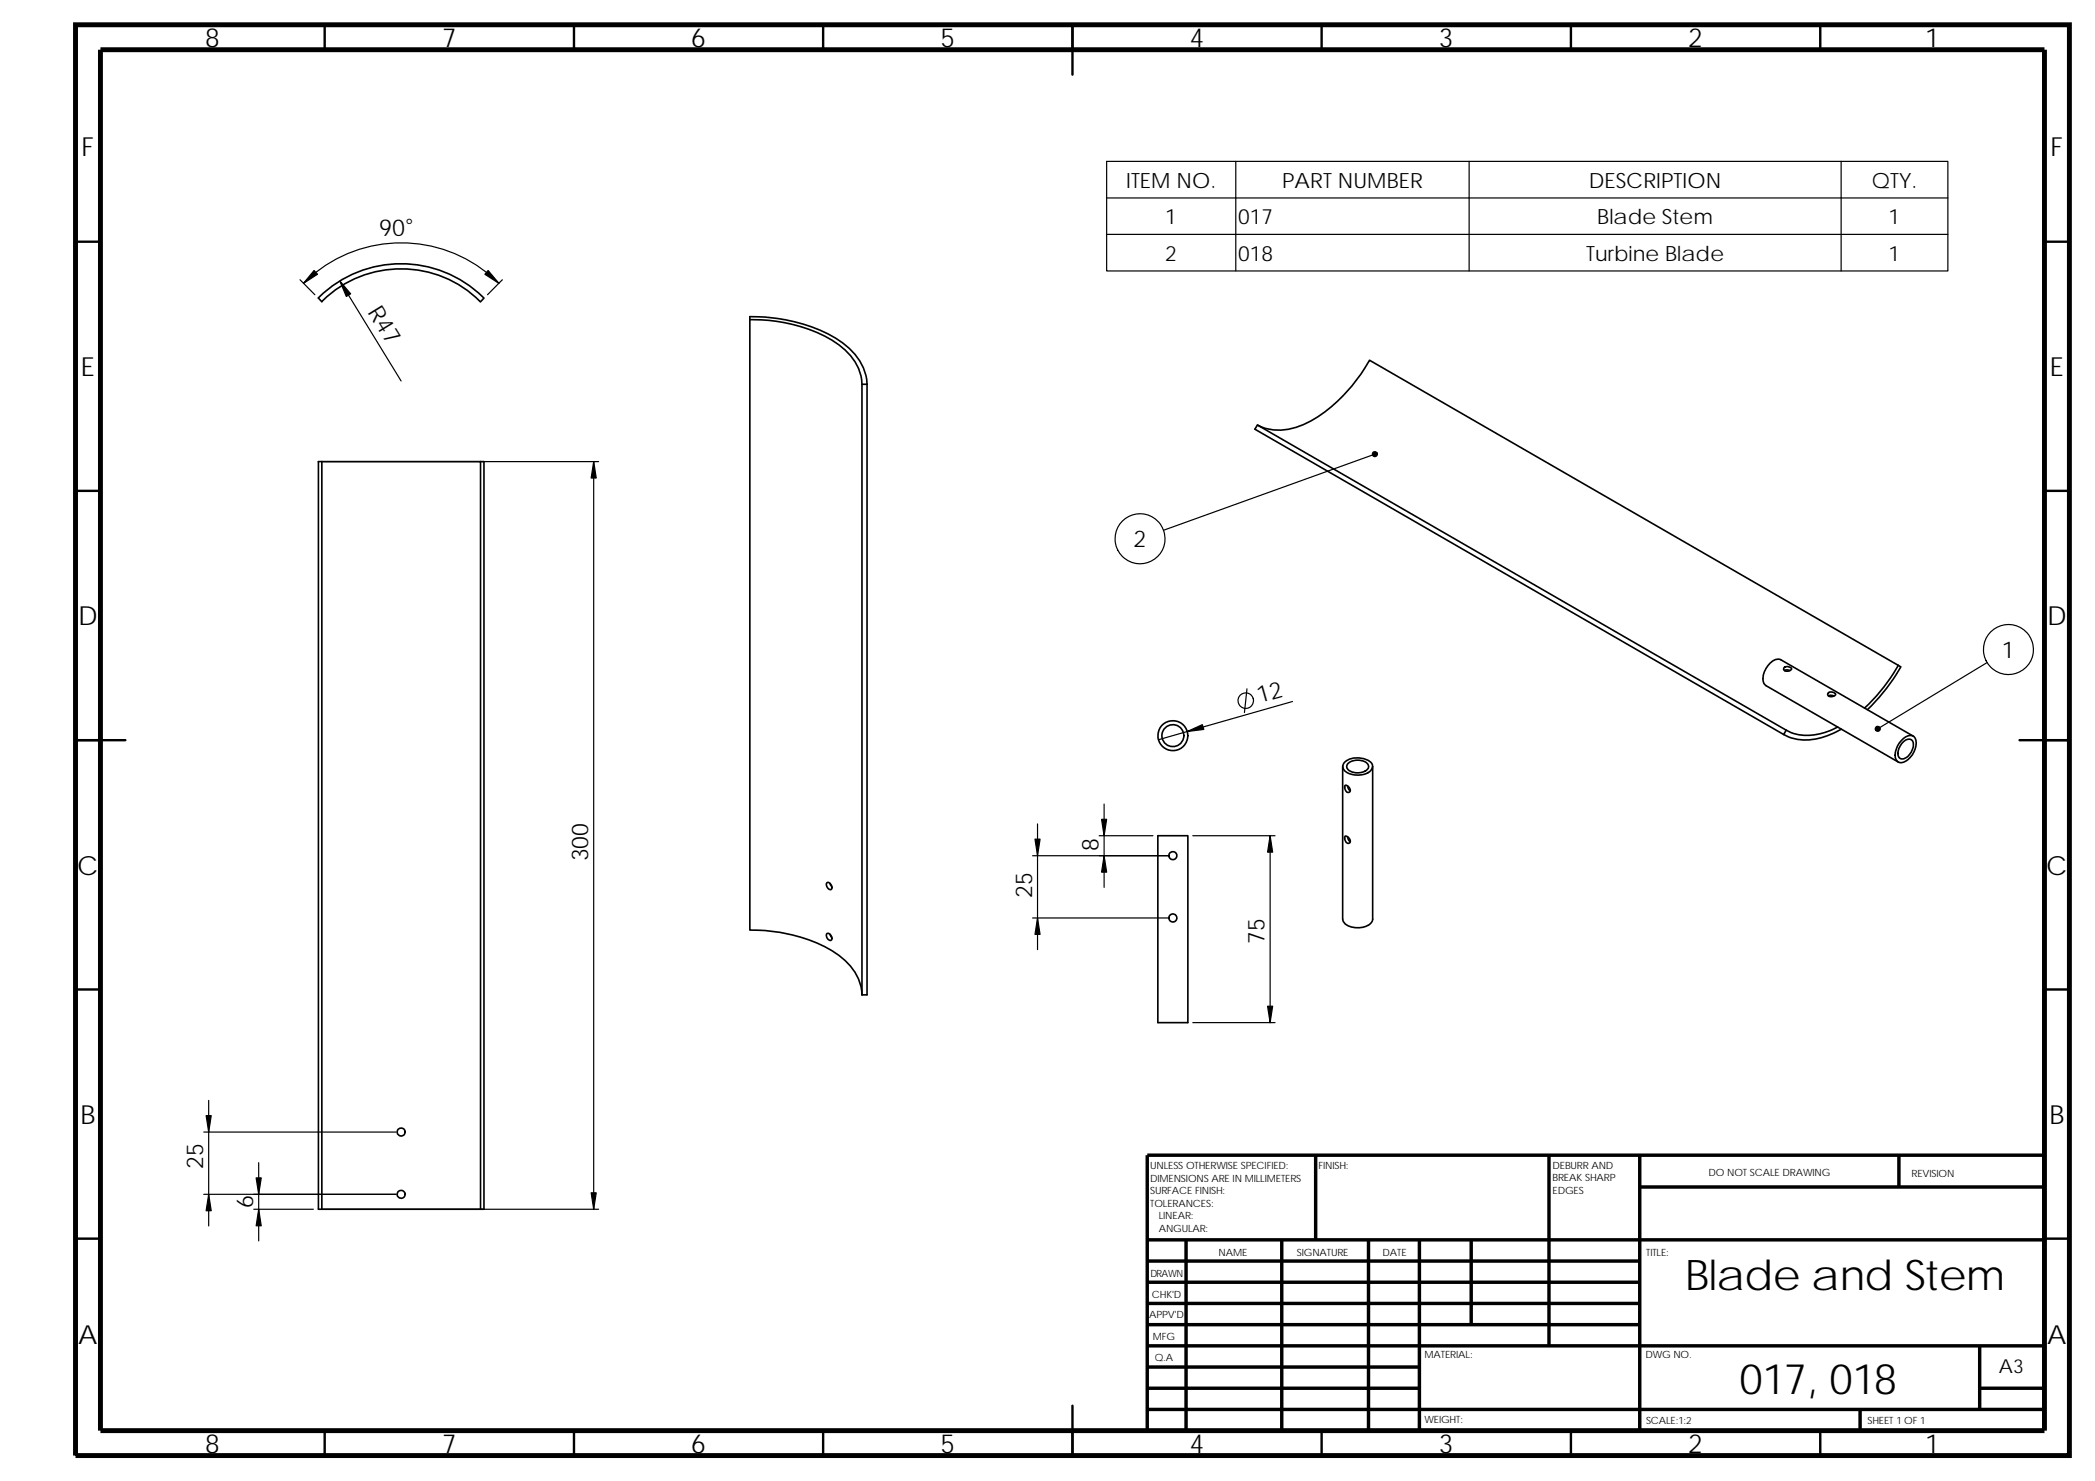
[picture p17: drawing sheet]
<svg xmlns="http://www.w3.org/2000/svg" width="297mm" height="210mm" viewBox="0 0 297 210" stroke-linecap="round" stroke-linejoin="round" font-family="sans-serif">
<defs><g id="words">
<g font-size="6">
<text x="238.9" y="182.9">Blade and Stem</text>
<text x="246.6" y="197.7">017, 018</text>
</g>
<g font-size="3.7">
<text x="29.1" y="6.7">8</text>
<text x="62.7" y="6.7">7</text>
<text x="98" y="6.7">6</text>
<text x="133.3" y="6.7">5</text>
<text x="168.7" y="6.7">4</text>
<text x="204" y="6.7">3</text>
<text x="239.4" y="6.7">2</text>
<text x="272.9" y="6.7">1</text>
<text x="11.6" y="22.1">F</text>
<text x="290.7" y="22.1">F</text>
<text x="11.5" y="53.3">E</text>
<text x="290.6" y="53.3">E</text>
<text x="11.1" y="88.7">D</text>
<text x="290.3" y="88.7">D</text>
<text x="11" y="124">C</text>
<text x="290.1" y="124">C</text>
<text x="11.4" y="159.3">B</text>
<text x="290.6" y="159.3">B</text>
<text x="11.1" y="190.6">A</text>
<text x="290.3" y="190.6">A</text>
<text x="29.1" y="206">8</text>
<text x="62.7" y="206">7</text>
<text x="98" y="206">6</text>
<text x="133.3" y="206">5</text>
<text x="168.7" y="206">4</text>
<text x="204" y="206">3</text>
<text x="239.4" y="206">2</text>
<text x="272.9" y="206">1</text>
</g>
<g font-size="3.3">
<text x="53.8" y="33.5" transform="rotate(-2 53.8 33.5)">90°</text>
<text x="52.1" y="44.2" transform="rotate(58 52.1 44.2)">R47</text>
<text x="160.7" y="77.6">2</text>
<text x="283.8" y="93.3">1</text>
<text x="178.6" y="99.7" transform="rotate(-16 178.6 99.7)">12</text>
<text x="83.4" y="122.1" transform="rotate(-90 83.4 122.1)">300</text>
<text x="155.8" y="120.7" transform="rotate(-90 155.8 120.7)">8</text>
<text x="146.3" y="127.3" transform="rotate(-90 146.3 127.3)">25</text>
<text x="179.3" y="133.8" transform="rotate(-90 179.3 133.8)">75</text>
<text x="28.8" y="165.8" transform="rotate(-90 28.8 165.8)">25</text>
<text x="35.9" y="171.3" transform="rotate(-90 35.9 171.3)">6</text>
</g>
<g font-size="3">
<text x="159.7" y="26.6">ITEM NO.</text>
<text x="181.8" y="26.6">PART NUMBER</text>
<text x="225.3" y="26.6">DESCRIPTION</text>
<text x="265.4" y="26.6">QTY.</text>
<text x="165.2" y="31.8">1</text>
<text x="175.6" y="31.8">017</text>
<text x="226.5" y="31.8">Blade Stem</text>
<text x="267.8" y="31.8">1</text>
<text x="165.2" y="36.9">2</text>
<text x="175.6" y="36.9">018</text>
<text x="224.9" y="36.9">Turbine Blade</text>
<text x="267.8" y="36.9">1</text>
</g>
<text font-size="2.7" x="283.4" y="194.7">A3</text>
<g font-size="1.4">
<text x="163.1" y="165.8">UNLESS OTHERWISE SPECIFIED:</text>
<text x="163.1" y="167.6">DIMENSIONS ARE IN MILLIMETERS</text>
<text x="186.9" y="165.8">FINISH:</text>
<text x="220.1" y="165.7">DEBURR AND</text>
<text x="220.1" y="167.5">BREAK SHARP</text>
<text x="242.2" y="166.8">DO NOT SCALE DRAWING</text>
<text x="271" y="166.9">REVISION</text>
<text x="163.1" y="171.1">TOLERANCES:</text>
<text x="163.1" y="169.3">SURFACE FINISH:</text>
<text x="164.3" y="172.9">LINEAR:</text>
<text x="220.1" y="169.3">EDGES</text>
<text x="164.3" y="174.6">ANGULAR:</text>
<text x="172.8" y="178.1">NAME</text>
<text x="183.9" y="178.1">SIGNATURE</text>
<text x="196" y="178.1">DATE</text>
<text x="233.4" y="178.1">TITLE:</text>
<text x="163.1" y="181">DRAWN</text>
<text x="163.3" y="184">CHK'D</text>
<text x="162.9" y="186.9">APPV'D</text>
<text x="163.4" y="190">MFG</text>
<text x="163.7" y="192.9">Q.A</text>
<text x="202" y="192.6">MATERIAL:</text>
<text x="233.3" y="192.6">DWG NO.</text>
<text x="202" y="201.8">WEIGHT:</text>
<text x="233.4" y="201.8">SCALE:1:2</text>
<text x="264.8" y="201.8">SHEET 1 OF 1</text>
</g>
</g></defs>
<g fill="none" stroke="#000" stroke-width=".34">
<path d="M46 3.5v3.5M81.4 3.5v3.5M116.7 3.5v3.5M152.1 3.5v7.1M187.4 3.5v3.5M222.7 3.5v3.5M258.1 3.5v3.5M10.7 34.3h3.5M289.9 34.3h3.5M10.7 69.6h3.5M289.9 69.6h3.5M10.7 104.9h7.1"/>
<path d="M293.4 104.9h-7.1M10.7 140.3h3.5M289.9 140.3h3.5M10.7 175.6h3.5M289.9 175.6h3.5M152.1 199.3v7.1M46 202.8v3.6M81.4 202.8v3.6M116.7 202.8v3.6M187.4 202.8v3.6M222.7 202.8v3.6M258.1 202.8v3.6"/>
</g>
<g fill="none" stroke="#000" stroke-width=".49">
<path d="M162.7 178.8h69.8M162.7 175.8h127.2M168.2 175.8v27M181.7 175.8v27M186.5 163.8v12M194 175.8v27M201.2 175.8v27M208.6 175.8v12M219.6 163.8v27M232.5 168.3h57.4M232.5 163.8v39M269.2 163.8v4.5"/>
<path d="M289.9 163.8h-127.2v39M162.7 181.8h69.8M162.7 199.8h127.2M162.7 190.8h127.2M162.7 193.8h38.5M162.7 196.8h38.5M162.7 184.8h69.8M162.7 187.8h69.8M263.7 199.8v3M280.7 190.8v9M280.7 196.8h9.2"/>
</g>
<path d="M10.7 3.5h282.7v202.9h-282.7zM14.2 7h275.7v195.8h-275.7z" fill="none" stroke="#000" stroke-width=".7" stroke-linecap="butt"/>
<g fill="none" stroke="#000" stroke-width=".23">
<path d="M45.1 42.2a16.6 16.6 0 0 1 23.5 .1l-.5 .5a15.9 15.9 0 0 0-22.5 0l-.5-.5M106.3 45.3v-.4a23.4 23.4 0 0 1 13 3.6 7.8 7.8 0 0 1 3.6 6M106.3 45.3a22.1 22.1 0 0 1 12.4 3.4 7.3 7.3 0 0 1 3.5 5.8v86.6M106.3 45.3v86.6a22.4 22.4 0 0 1 12.4 3.4 7.3 7.3 0 0 1 3.5 5.8M122.2 54.5h.7M122.9 54.5v86.6h-.7M45.6 65.4h22.5v106M45.6 65.4v106M45.6 65.4h-.5v106h.5M68.1 65.4h.5v106h-.5M178.3 60.3a7.5 7.5 0 0 0 6.7-.2 22.2 22.2 0 0 0 9.2-9l75 43.2M253 94.7v-.1a.81 .81 0 0 1 1 .1 .4 .4 0 0 1-.5 .5l-.5-.1-.1-.2z"/>
<path d="M253 95.1l.3-.1 .5 .1M259.2 98.3a.75 .75 0 0 1 1.1 .1 .6 .6 0 0 1-.6 .4 .6 .6 0 0 1-.6-.4zM259.3 98.7l.3-.1 .4 .1M269.2 94.3l.3 .3a27.7 27.7 0 0 1-4.7 6M269.2 94.3a25.6 25.6 0 0 1-4.8 6.1M164.2 118.5h4.2v26.5h-4.2zM190.4 108.7v21.6a1.39 1.39 0 0 0 1.2 1.1 2.59 2.59 0 0 0 2.9-.7l.1-.3v-21.7M190.7 108a2.91 2.91 0 0 1 3.7 .1l.2 .3a1.3 1.3 0 0 1-1.1 1.3 2.64 2.64 0 0 1-3.1-.8l.1-.6zM190.7 111.4a.68 .68 0 0 1 .7 .9 .49 .49 0 0 1-.6-.1 .49 .49 0 0 1-.1-.5zM190.7 118.6a.78 .78 0 0 1 .7 .6 .33 .33 0 0 1-.2 .4 .33 .33 0 0 1-.4-.3l-.2-.4zM191.1 111.4l.1 .5 .2 .2M191.1 118.7l.1 .4 .2 .2"/>
<path d="M191.1 108.2a2.2 2.2 0 0 1 2.8 .1 .8 .8 0 0 1-.7 1.2 1.88 1.88 0 0 1-2.2-.7v-.3zM253.3 103.5l-.4 .6M253.3 103.5l-75-43.2-.4 .6 75 43.2M260.6 103.1a8.3 8.3 0 0 1-6.7 .8l-.6-.4M261.1 103.4a8.8 8.8 0 0 1-7.5 1.1l-.7-.4M269.6 105a1.41 1.41 0 0 1 1.8-.6 2.42 2.42 0 0 1-.6 3 1.37 1.37 0 0 1-1.8 .5 1.95 1.95 0 0 1 0-2.1zM269.9 105.1a.74 .74 0 0 1 .9-.3 .74 .74 0 0 1 .5 .8 2.1 2.1 0 0 1-1.7 2 .77 .77 0 0 1-.5-1.1 2.74 2.74 0 0 1 .8-1.4zM271.3 104.4l-18.8-10.8a1.28 1.28 0 0 0-1.5 .4 2.86 2.86 0 0 0-.9 2.9l.3 .3 18.7 10.8M117.2 125.2l.1-.1a.63 .63 0 0 1 .6 .4 .63 .63 0 0 1-.1 .6 .72 .72 0 0 1-.6-.9zM117.2 132.4a.49 .49 0 0 1 .5 0 .49 .49 0 0 1 .2 .5v.4a.6 .6 0 0 1-.6-.2 .6 .6 0 0 1-.1-.7zM117.7 125.2l.2 .5M117.7 132.5l.2 .4"/>
<path d="M45.6 171.4h22.5"/>
<circle cx="166.3" cy="104.3" r="1.56"/>
<circle cx="166.3" cy="104.3" r="2.12"/>
<circle cx="166.3" cy="130.1" r=".56"/>
<circle cx="166.3" cy="121.3" r=".57"/>
<circle cx="56.9" cy="169.3" r=".57"/>
<circle cx="56.9" cy="160.5" r=".56"/>
</g>
<g fill="none" stroke="#000" stroke-width=".17">
<path d="M42.5 39.7l2.1 2.1M48.2 39.9l8.7 14.1M71.2 39.7l-2.1 2.1M156.9 22.9h119.3v15.5h-119.3zM156.9 33.2h119.3M156.9 28.1h119.3M175.2 22.9v15.5M208.3 22.9v15.5M261 22.9v15.5M43 40.2a19.6 19.6 0 0 1 27.7 0M45.8 65.4h39.1M84.2 65.4v106"/>
<path d="M194.9 64.4l-29.9 10.8M176.8 97.7l-.4 3.3M183.3 99.5l-19 5.4M281.7 93.9l-15.5 9.4M147.1 116.8v17.8M155.8 118.5h7.7M156.5 114v11.8M169.1 118.5h11.7M180.1 118.5v26.5M146.4 121.3h19.2M146.4 130.2h19.2M29.6 156v17.8"/>
<path d="M169.1 145h11.7M28.9 169.3h27.3M28.9 160.5h27.3M36 171.4h8.4M36.7 164.8v11.1M45.8 171.4h39.1"/>
<circle cx="161.6" cy="76.4" r="3.5"/>
<circle cx="176.6" cy="99.3" r="1.1"/>
<circle cx="284.8" cy="92.1" r="3.5"/>
</g>
<g fill="#000" stroke="#000" stroke-width=".17">
<path d="M48.2 39.9l1.5 1.8-.6 .3z" fill-rule="evenodd"/>
<path d="M44.5 38.4l.5 .5-2 1.3z" fill-rule="evenodd"/>
<path d="M69.2 38.4l1.5 1.8-2-1.3z" fill-rule="evenodd"/>
<path d="M84.2 65.4l.3 2.4h-.7z" fill-rule="evenodd"/>
<path d="M194.7 64.1l.2-.1 .4 .3-.4 .1 .4-.1v.2l-.2 .2h-.2l-.2-.1-.1-.2z" fill-rule="evenodd"/>
<path d="M156.2 116.2h.7l-.4 2.3z" fill-rule="evenodd"/>
<path d="M168.3 103.7l2.2-1 .2 .7z" fill-rule="evenodd"/>
<path d="M180.1 118.5l.3 2.3h-.7z" fill-rule="evenodd"/>
<path d="M266 103h.4a.36 .36 0 0 1 .1 .6 .36 .36 0 0 1-.6-.1l.3-.2-.3 .2v-.2z" fill-rule="evenodd"/>
<path d="M146.7 119h.8l-.4 2.3z" fill-rule="evenodd"/>
<path d="M147.1 130.2l.4 2.3h-.8z" fill-rule="evenodd"/>
<path d="M156.5 121.3l.4 2.4h-.7z" fill-rule="evenodd"/>
<path d="M179.7 142.7h.7l-.3 2.3z" fill-rule="evenodd"/>
<path d="M29.6 169.3l.3 2.4h-.7z" fill-rule="evenodd"/>
<path d="M29.2 158.2h.7l-.3 2.3z" fill-rule="evenodd"/>
<path d="M36.3 167h.7l-.3 2.3z" fill-rule="evenodd"/>
<path d="M36.7 171.4l.3 2.4h-.7z" fill-rule="evenodd"/>
<path d="M83.8 169.1h.7l-.3 2.3z" fill-rule="evenodd"/>
</g>
<use href="#words"/>
</svg>
